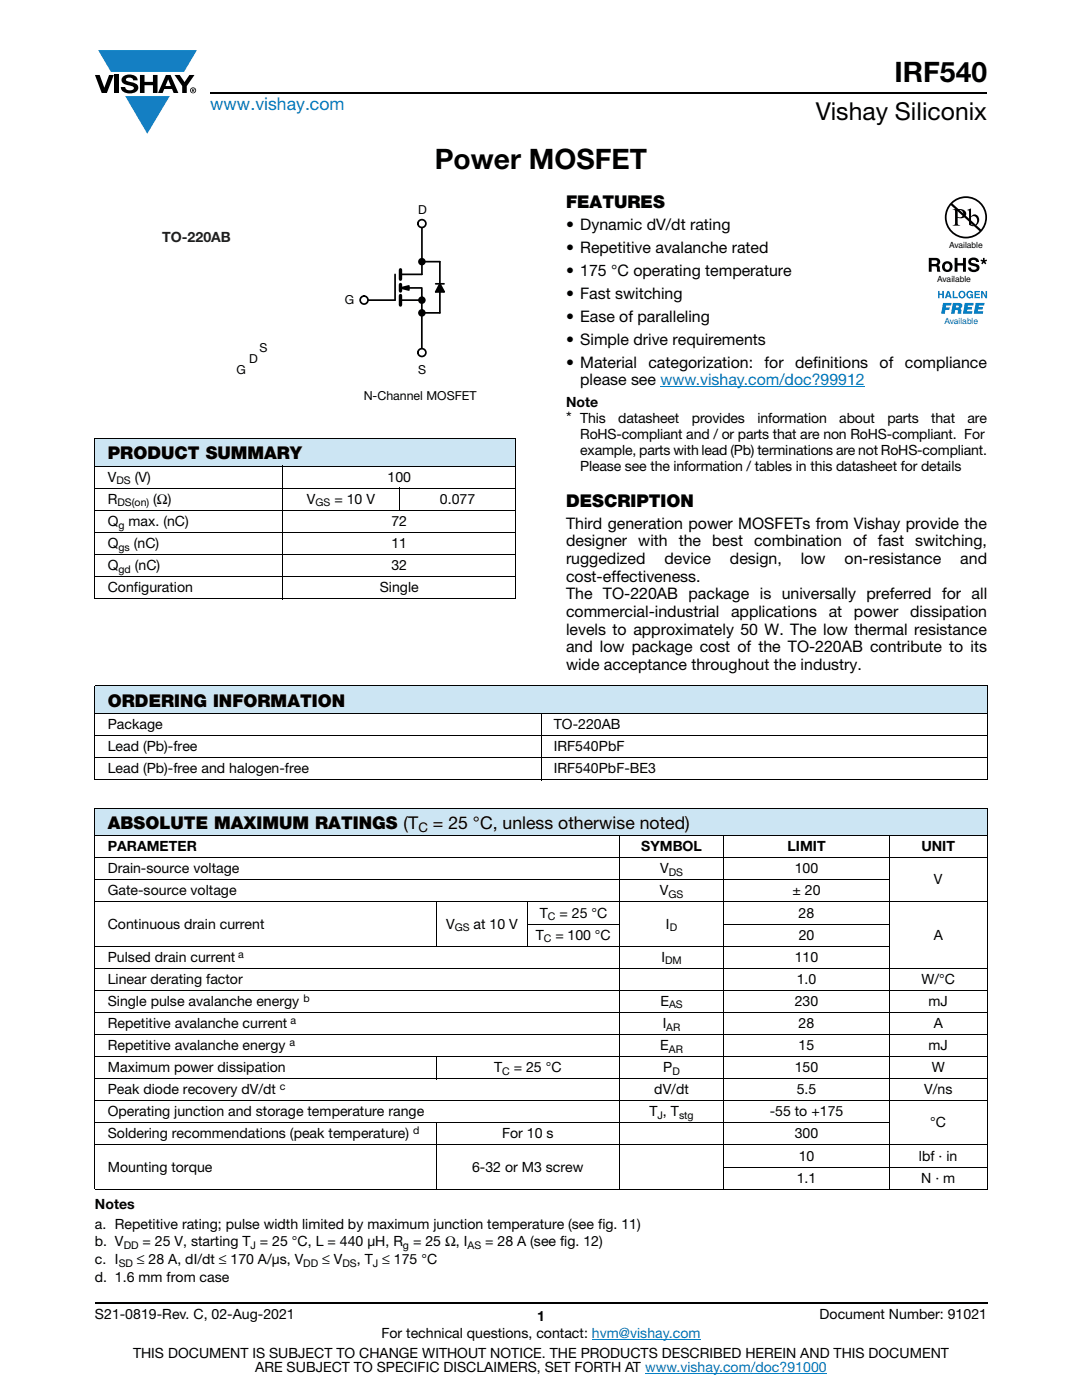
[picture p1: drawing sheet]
<svg xmlns="http://www.w3.org/2000/svg" width="216mm" height="279mm" viewBox="0 0 216 279" stroke-linecap="round" stroke-linejoin="round" font-family="sans-serif">
<defs><g id="words">
<g font-size="5.6">
<text x="178.5" y="16.4">IRF540</text>
<text x="86.7" y="33.8">Power MOSFET</text>
</g>
<text font-size="4.9" x="162.8" y="24">Vishay Siliconix</text>
<text font-size="3.5" fill="#007ec4" x="42" y="21.9">www.vishay.com</text>
<g font-size="3.5">
<text x="112.9" y="41.5">FEATURES</text>
<text x="21.5" y="91.5">PRODUCT SUMMARY</text>
<text x="112.9" y="101.1">DESCRIPTION</text>
<text x="21.5" y="141">ORDERING INFORMATION</text>
<text x="21.5" y="165.4">ABSOLUTE MAXIMUM RATINGS (T</text>
<text x="86.4" y="165.4">= 25 °C, unless otherwise noted)</text>
</g>
<g font-size="3.2">
<text x="112.9" y="45.9">• Dynamic dV/dt rating</text>
<text x="112.9" y="50.5">• Repetitive avalanche rated</text>
<text x="112.9" y="55">• 175 °C operating temperature</text>
<text x="112.9" y="59.6">• Fast switching</text>
<text x="112.9" y="64.2">• Ease of paralleling</text>
<text x="112.9" y="68.8">• Simple drive requirements</text>
<text x="112.9" y="73.4">• Material</text>
<text x="115.8" y="76.9">please see www.vishay.com/doc?99912</text>
<text x="129.4" y="73.4">categorization:</text>
<text x="152.6" y="73.4">for</text>
<text x="158.7" y="73.4">definitions</text>
<text x="175.5" y="73.4">of</text>
<text x="180.6" y="73.4">compliance</text>
<text x="112.9" y="84.4">*</text>
<text x="112.9" y="105.5">Third generation power MOSFETs from Vishay provide the</text>
<text x="112.9" y="109">designer with the best combination of fast switching,</text>
<text x="112.9" y="112.5">ruggedized</text>
<text x="132.6" y="112.5">device</text>
<text x="145.7" y="112.5">design,</text>
<text x="159.8" y="112.5">low</text>
<text x="168.5" y="112.5">on-resistance</text>
<text x="191.6" y="112.5">and</text>
<text x="112.9" y="116.1">cost-effectiveness.</text>
<text x="112.9" y="119.6">The TO-220AB package is universally preferred for all</text>
<text x="112.9" y="123.1">commercial-industrial</text>
<text x="145.9" y="123.1">applications</text>
<text x="165.4" y="123.1">at</text>
<text x="170.4" y="123.1">power</text>
<text x="181.6" y="123.1">dissipation</text>
<text x="112.9" y="130.2">and low package cost of the TO-220AB contribute to its</text>
<text x="112.9" y="126.7">levels to approximately 50 W. The low thermal resistance</text>
<text x="112.9" y="133.7">wide acceptance throughout the industry.</text>
</g>
<text font-size="2.8" fill="#211e1e" x="32.4" y="48.4">TO-220AB</text>
<g font-size="2.8">
<text x="112.9" y="81.3">Note</text>
<text x="115.8" y="84.4">This</text>
<text x="115.8" y="87.6">RoHS-compliant and / or parts that are non RoHS-compliant. For</text>
<text x="123.4" y="84.4">datasheet</text>
<text x="138" y="84.4">provides</text>
<text x="151.1" y="84.4">information</text>
<text x="167.5" y="84.4">about</text>
<text x="177.1" y="84.4">parts</text>
<text x="185.8" y="84.4">that</text>
<text x="193.1" y="84.4">are</text>
<text x="115.8" y="90.8">example, parts with lead (Pb) terminations are not RoHS-compliant.</text>
<text x="115.8" y="94">Please see the information / tables in this datasheet for details</text>
<text x="21.5" y="100.5">R</text>
<text x="21.5" y="96.1">V</text>
<text x="26.9" y="96.1">(V)</text>
<text x="30.6" y="100.5">(Ω)</text>
<text x="61.2" y="100.5">V</text>
<text x="66.7" y="100.5">= 10 V</text>
<text x="77.3" y="96.1">100</text>
<text x="87.8" y="100.5">0.077</text>
<text x="21.5" y="105">Q</text>
<text x="25.7" y="105">max. (nC)</text>
<text x="78.1" y="105">72</text>
<text x="21.5" y="109.4">Q</text>
<text x="21.5" y="113.8">Q</text>
<text x="26.7" y="109.4">(nC)</text>
<text x="26.9" y="113.8">(nC)</text>
<text x="78.1" y="113.8">32</text>
<text x="78.1" y="109.4">11</text>
<text x="21.5" y="118.2">Configuration</text>
<text x="75.8" y="118.2">Single</text>
<text x="21.5" y="145.5">Package</text>
<text x="21.5" y="149.9">Lead (Pb)-free</text>
<text x="110.5" y="149.9">IRF540PbF</text>
<text x="110.5" y="145.5">TO-220AB</text>
<text x="21.5" y="154.3">Lead (Pb)-free and halogen-free</text>
<text x="110.5" y="154.3">IRF540PbF-BE3</text>
<text x="21.5" y="169.9">PARAMETER</text>
<text x="128" y="169.9">SYMBOL</text>
<text x="157.1" y="169.9">LIMIT</text>
<text x="183.9" y="169.9">UNIT</text>
<text x="21.5" y="174.3">Drain-source voltage</text>
<text x="21.5" y="178.7">Gate-source voltage</text>
<text x="131.7" y="178.7">V</text>
<text x="131.7" y="174.3">V</text>
<text x="158.1" y="178.7">± 20</text>
<text x="158.6" y="174.3">100</text>
<text x="186.4" y="176.5">V</text>
<text x="21.5" y="185.3">Continuous drain current</text>
<text x="89" y="185.3">V</text>
<text x="94.5" y="185.3">at 10 V</text>
<text x="107.7" y="183.1">T</text>
<text x="111.7" y="183.1">= 25 °C</text>
<text x="132.9" y="185.3">I</text>
<text x="159.4" y="183.1">28</text>
<text x="21.5" y="191.9">Pulsed drain current</text>
<text x="106.9" y="187.5">T</text>
<text x="110.8" y="187.5">= 100 °C</text>
<text x="132" y="191.9">I</text>
<text x="158.6" y="191.9">110</text>
<text x="159.4" y="187.5">20</text>
<text x="186.3" y="187.5">A</text>
<text x="21.5" y="196.3">Linear derating factor</text>
<text x="159" y="196.3">1.0</text>
<text x="183.8" y="196.3">W/°C</text>
<text x="21.5" y="200.7">Single pulse avalanche energy</text>
<text x="131.8" y="200.7">E</text>
<text x="158.6" y="200.7">230</text>
<text x="185.3" y="200.7">mJ</text>
<text x="21.5" y="205.2">Repetitive avalanche current</text>
<text x="21.5" y="209.6">Repetitive avalanche energy</text>
<text x="131.7" y="209.6">E</text>
<text x="132.2" y="205.2">I</text>
<text x="159.4" y="205.2">28</text>
<text x="159.4" y="209.6">15</text>
<text x="185.3" y="209.6">mJ</text>
<text x="186.3" y="205.2">A</text>
<text x="21.5" y="214">Maximum power dissipation</text>
<text x="98.6" y="214">T</text>
<text x="102.5" y="214">= 25 °C</text>
<text x="132.3" y="214">P</text>
<text x="158.6" y="214">150</text>
<text x="185.9" y="214">W</text>
<text x="21.5" y="218.4">Peak diode recovery dV/dt</text>
<text x="130.6" y="218.4">dV/dt</text>
<text x="159" y="218.4">5.5</text>
<text x="184.4" y="218.4">V/ns</text>
<text x="21.5" y="227.2">Soldering recommendations (peak temperature)</text>
<text x="21.5" y="222.8">Operating junction and storage temperature range</text>
<text x="100.2" y="227.2">For 10 s</text>
<text x="129.6" y="222.8">T , T</text>
<text x="153.6" y="222.8">-55 to +175</text>
<text x="158.6" y="227.2">300</text>
<text x="185.6" y="225">°C</text>
<text x="21.5" y="233.8">Mounting torque</text>
<text x="94.2" y="233.8">6-32 or M3 screw</text>
<text x="159.4" y="231.6">10</text>
<text x="183.4" y="231.6">lbf · in</text>
<text x="159" y="236">1.1</text>
<text x="183.8" y="236">N · m</text>
<text x="18.9" y="241.3">Notes</text>
<text x="18.9" y="245.2">a. Repetitive rating; pulse width limited by maximum junction temperature (see fig. 11)</text>
<text x="18.9" y="248.7">b. V</text>
<text x="28.4" y="248.7">= 25 V, starting T = 25 °C, L = 440 μH, R</text>
<text x="82.4" y="248.7">= 25 Ω, I</text>
<text x="96.8" y="248.7">= 28 A (see fig. 12)</text>
<text x="18.9" y="255.8">d. 1.6 mm from case</text>
<text x="18.9" y="252.3">c. I</text>
<text x="27.3" y="252.3">≤ 28 A, dI/dt ≤ 170 A/μs, V</text>
<text x="64.3" y="252.3">≤ V</text>
<text x="71.2" y="252.3">, T ≤ 175 °C</text>
<text x="18.9" y="263.3">S21-0819-Rev. C, 02-Aug-2021</text>
<text x="107.2" y="263.6">1</text>
<text x="163.6" y="263.3">Document Number: 91021</text>
<text x="76.1" y="267.1">For technical questions, contact: hvm@vishay.com</text>
<text x="26.5" y="271">THIS DOCUMENT IS SUBJECT TO CHANGE WITHOUT NOTICE. THE PRODUCTS DESCRIBED HEREIN AND THIS DOCUMENT</text>
<text x="50.9" y="273.8">ARE SUBJECT TO SPECIFIC DISCLAIMERS, SET FORTH AT www.vishay.com/doc?91000</text>
</g>
<text font-size="2.6" x="83.5" y="166">C</text>
<g font-size="2.5">
<text x="83.4" y="42.8">D</text>
<text x="68.8" y="60.7">G</text>
<text x="51.8" y="70.2">S</text>
<text x="47.2" y="74.7">G</text>
<text x="49.7" y="72.5">D</text>
<text x="83.4" y="74.6">S</text>
<text x="72.6" y="79.8">N-Channel MOSFET</text>
</g>
<g font-size="2.1">
<text x="23.2" y="96.6">DS</text>
<text x="23.4" y="101">DS(on)</text>
<text x="62.9" y="101">GS</text>
<text x="23.6" y="105.5">g</text>
<text x="23.6" y="109.9">gs</text>
<text x="23.6" y="114.3">gd</text>
<text x="133.4" y="179.2">GS</text>
<text x="133.4" y="174.8">DS</text>
<text x="90.7" y="185.8">GS</text>
<text x="109.3" y="183.6">C</text>
<text x="133.6" y="185.8">D</text>
<text x="47.5" y="191.1">a</text>
<text x="108.5" y="188">C</text>
<text x="132.7" y="192.4">DM</text>
<text x="60.5" y="199.9">b</text>
<text x="133.5" y="201.3">AS</text>
<text x="57.8" y="208.7">a</text>
<text x="57.9" y="204.3">a</text>
<text x="132.9" y="205.7">AR</text>
<text x="100.2" y="214.5">C</text>
<text x="133.5" y="210.1">AR</text>
<text x="134.2" y="214.5">D</text>
<text x="55.8" y="217.6">c</text>
<text x="82.4" y="226.4">d</text>
<text x="131.2" y="223.3">J</text>
<text x="135.5" y="223.3">stg</text>
<text x="24.7" y="249.2">DD</text>
<text x="50" y="249.2">J</text>
<text x="80.4" y="249.2">g</text>
<text x="93.3" y="249.2">AS</text>
<text x="23.7" y="252.8">SD</text>
<text x="60.5" y="252.8">DD</text>
<text x="68.3" y="252.8">DS</text>
<text x="74.4" y="252.8">J</text>
</g>
<g font-size="1.7">
<text x="189.4" y="49.6">Available</text>
<text x="187" y="56.2">Available</text>
</g>
<text font-size="1.7" fill="#0160ae" x="188.5" y="64.6">Available</text>
</g></defs>
<g fill="#147fc3">
<path d="M19.6 10h19.7l-2.6 4.3h-1.1h-13.5z"/>
<path d="M25 19.2h8.9l-4.5 7.5z"/>
</g>
<g fill="#000">
<path d="M18.9 15h1l.9 2.5 1-2.5h.9l-1.4 3.6h-1zM22.9 15h.9v3.6h-.9zM24.6 15.3a2.1 2.1 0 0 1 2.8 .3l.1 .4h-.9a.79 .79 0 0 0-.7-.5 .79 .79 0 0 0-.8 .4l.3 .3 1 .2a1.08 1.08 0 0 1 1.2 1 1.08 1.08 0 0 1-1.1 1.2 1.73 1.73 0 0 1-2.4-1.2h.9a.96 .96 0 0 0 .8 .6 .96 .96 0 0 0 .9-.4 1.31 1.31 0 0 0-1.2-.6 1.03 1.03 0 0 1-1.1-.6 1.03 1.03 0 0 1 .2-1.1zM27.9 15h.9v1.3h1.7v-1.3h.9v3.6h-.9v-1.6h-1.7v1.6h-.9zM34.8 15h1.1l.9 1.4 1-1.4h1l-1.5 2.2v1.4h-.9v-1.4z"/>
<path d="M33.6 15.9l.5 1.3h-1.1zM33.1 15l-1.6 3.6h1l.3-.8h1.5l.3 .8h1l-1.6-3.6z"/>
<path d="M38.4 17.8h.2v.2h-.2zM38.3 17.7v.7h.1v-.3l.4 .3-.2-.3 .2-.2-.1-.2z"/>
<path d="M38.1 18a.46 .46 0 0 1 .9 0 .46 .46 0 0 1-.9 0zM37.9 18a.6 .6 0 0 0 1.2 0 .6 .6 0 0 0-1.2 0z"/>
</g>
<path d="M42 18.6h155M18.9 260h178.1" fill="none" stroke="#000" stroke-width=".36"/>
<path d="M131.8 77.2h40.8M118.1 267.3h21.7M128.7 274h36.3" fill="none" stroke="#007ec4" stroke-width=".2"/>
<path d="M18.9 87.5h84.1v5.5h-84.1z" fill="#cce5f3"/>
<g fill="none" stroke="#000" stroke-width=".2">
<path d="M18.9 87.5h84.1M18.9 93h84.1M18.9 97.4h84.1M18.9 87.6v27.4M56.4 92.9v26.7M79.7 97.3v4.6M103 87.6v27.4M18.9 101.8h84.1M18.9 106.3h84.1M18.9 110.7h84.1M18.9 115.1h84.1M18.9 119.5h84.1"/>
<path d="M18.9 115.2v4.2M103 115.2v4.2"/>
</g>
<path d="M78.8 54.8v5.1h-5.6M79.9 59.9h4.3M80.1 57.5l1.5 .4v-.8l-1.6 .4h4.2v12.1M84.2 52.2h3.6M84.2 45.4v9.4h-4.3M84.2 62.4h3.6" fill="none" stroke="#000" stroke-width=".34"/>
<path d="M79.9 53.8v1.9M79.9 56.8v1.3M79.9 59v1.9" fill="none" stroke="#000" stroke-width=".68"/>
<path d="M79.9 57.5l1.7-.4v.8z" fill="#000"/>
<circle cx="72.6" cy="59.9" r=".79" fill="#fff"/>
<g fill="none" stroke="#000" stroke-width=".34">
<path d="M86.9 56.6h1.7M87.8 56.6l.9 1.7h-1.7l.8-1.7M87.8 52.2v10.2"/>
<circle cx="72.6" cy="59.9" r=".79"/>
</g>
<path d="M87.8 56.6l.9 1.7h-1.7z" fill="#000"/>
<circle cx="84.2" cy="44.6" r=".79" fill="#fff"/>
<circle cx="84.2" cy="44.6" r=".79" fill="none" stroke="#000" stroke-width=".34"/>
<circle cx="84.2" cy="70.4" r=".79" fill="#fff"/>
<g fill="none" stroke="#000" stroke-width=".34">
<circle cx="84.2" cy="59.9" r=".58"/>
<circle cx="84.2" cy="52.2" r=".58"/>
<circle cx="84.2" cy="70.4" r=".79"/>
<circle cx="84.2" cy="62.4" r=".58"/>
</g>
<g fill="#000">
<circle cx="84.2" cy="59.9" r=".58"/>
<circle cx="84.2" cy="52.2" r=".58"/>
<circle cx="84.2" cy="62.4" r=".58"/>
</g>
<g fill="#0160ae">
<path d="M187.2 58.1h.3v.5h.5v-.5h.3v1.4h-.3v-.6h-.5v.6h-.3z"/>
<path d="M190.1 58.1h.3v1.2h.7v.2h-1z"/>
<path d="M193 58.3a.68 .68 0 0 1 1.2 .2l-.9-.2a.55 .55 0 0 0-.2 .6 .55 .55 0 0 0 .4 .4l.4-.3h-.3v-.3h.6v.8h-.2l-.1-.2a.71 .71 0 0 1-1 0 .71 .71 0 0 1 .1-1z"/>
<path d="M194.5 58.1h1v.2h-.8v.3h.8v.3h-.8v.4h.8v.2h-1z"/>
<path d="M195.8 58.1h.3l.6 1v-1h.3v1.4h-.3l-.6-1v1h-.3z"/>
<path d="M188.2 60.5h1.7l-.1 .5h-1l-.1 .4h.8l-.1 .5h-.8l-.1 .7h-.7z"/>
<path d="M192.5 60.5h1.8l-.1 .5h-1.1v.3h.9l-.1 .5h-.9l-.1 .3h1.1l-.1 .5h-1.8z"/>
<path d="M194.7 60.5h1.7v.5h-1.1v.3h.8v.5h-.9l-.1 .3h1.1l-.1 .5h-1.8z"/>
<path d="M189.2 58.4l-.2 .6h.4zM189 58.1h.4l.5 1.4h-.3l-.1-.3h-.6l-.1 .3h-.3z"/>
<path d="M191.5 58.8a.47 .47 0 0 0 .9 0 .47 .47 0 0 0-.9 0zM191.2 58.8a.75 .75 0 0 1 1.5 0 .75 .75 0 0 1-1.5 0z"/>
<path d="M190.8 61l-.1 .4 .6-.1-.1-.3zM190.1 60.5l1.8 .1a.63 .63 0 0 1-.3 1l.2 .3v.7h-.7v-.6l-.3-.1h-.2l-.1 .7h-.7z"/>
</g>
<g fill="#000">
<path d="M190.5 51.5h.6v1h1.1v-1h.5v2.7h-.5v-1.2h-1.1v1.2h-.6zM193.5 51.6a1.15 1.15 0 0 1 1.9 .7h-.6v-.2a.68 .68 0 0 0-1-.1v.4l.2 .1a1.29 1.29 0 0 1 1.4 .9 1.17 1.17 0 0 1-1.1 .9 1.17 1.17 0 0 1-1.1-.9h.5l.1 .2a.67 .67 0 0 0 1.1-.1l-.3-.3-.5-.1a.81 .81 0 0 1-.9-.5 .81 .81 0 0 1 .3-1zM195.7 51.8l.4 .1v-.4h.4v.4l.4-.1 .1 .3-.5 .1 .3 .4-.2 .2-.3-.4-.3 .4-.2-.2 .3-.4-.4-.1z"/>
<path d="M185.9 51.9v.8l.9-.1a.38 .38 0 0 0 .1-.6zM185.3 51.5h1.4a.78 .78 0 0 1 .8 .4 .78 .78 0 0 1-.1 .9l-.2 .1a.97 .97 0 0 1 .4 1.2l.1 .1h-.7l-.2-1h-.9v1h-.6z"/>
<path d="M188.8 52.6a.63 .63 0 0 0-.3 .8 .63 .63 0 0 0 .8 .4 .63 .63 0 0 0 .2-.8 .63 .63 0 0 0-.7-.4zM187.9 53.2a1.1 1.1 0 0 1 2.2 0 1.1 1.1 0 0 1-2.2 0z"/>
<path d="M190 40.6a3.9 3.9 0 0 1 5.3-.1 3.9 3.9 0 0 1 .4 5.3zM189.7 41l5.8 5.1a3.9 3.9 0 0 1-5.4 .1 3.9 3.9 0 0 1-.4-5.2zM188.5 43.4a4.2 4.2 0 0 0 8.5 0 4.2 4.2 0 0 0-8.5 0z"/>
<path d="M191.1 42v1.3a.75 .75 0 0 0 1.1-.7 .75 .75 0 0 0-1.1-.6zM190.1 41.7a2.81 2.81 0 0 1 2.5 .4 .97 .97 0 0 1-.1 1.2 .97 .97 0 0 1-1.2 .2h-.2v1v.3l.5 .2h-1.5l.3-.1 .2-.4v-2.3l-.1-.2z"/>
<path d="M193.8 43.4v1.3l.1 .2a.72 .72 0 0 0 .8-.1 .72 .72 0 0 0 .3-.8 .72 .72 0 0 0-.4-.8 .72 .72 0 0 0-.8 .2zM193 41.9l.8-.3v1.6a.89 .89 0 0 1 1.1-.4 .89 .89 0 0 1 .5 1.1 1.23 1.23 0 0 1-.7 1.1 1.23 1.23 0 0 1-1.3-.1l-.1-2.7z"/>
</g>
<g fill="#cce5f3">
<path d="M18.9 136.9h178.1v5.5h-178.1z"/>
<path d="M18.9 161.3h178.1v5.5h-178.1z"/>
</g>
<g fill="none" stroke="#000" stroke-width=".2">
<path d="M18.9 136.9h178.1M18.9 137v5.3M197 137v9.7M18.9 142.4h89M18.9 146.8h178.1M18.9 151.2h178.1M18.9 155.6h178.1M18.9 142.5v13M107.9 142.3v13.4M108 142.4h89M197 146.9v8.6M18.9 161.3h178.1"/>
<path d="M18.9 166.8h178.1M18.9 171.2h178.1M18.9 175.6h158.7M18.9 161.4v75.8M87 179.9v9M105.3 179.9v9M123.6 166.7v70.7M144.4 166.7v70.7M177.5 166.7v70.7M197 161.4v75.8M18.9 180h178.1M18.9 188.8h158.7"/>
<path d="M18.9 193.2h178.1M18.9 197.6h178.1M105.2 184.4h18.5M144.3 184.4h33.3M18.9 202h178.1M18.9 206.5h178.1M18.9 210.9h178.1M18.9 215.3h178.1M18.9 219.7h178.1M87 210.8v4.6M18.9 224.1h158.7M18.9 228.5h178.1"/>
<path d="M18.9 237.3h178.1M87 224v13.4M144.3 232.9h52.7"/>
</g>
<use href="#words"/>
</svg>
